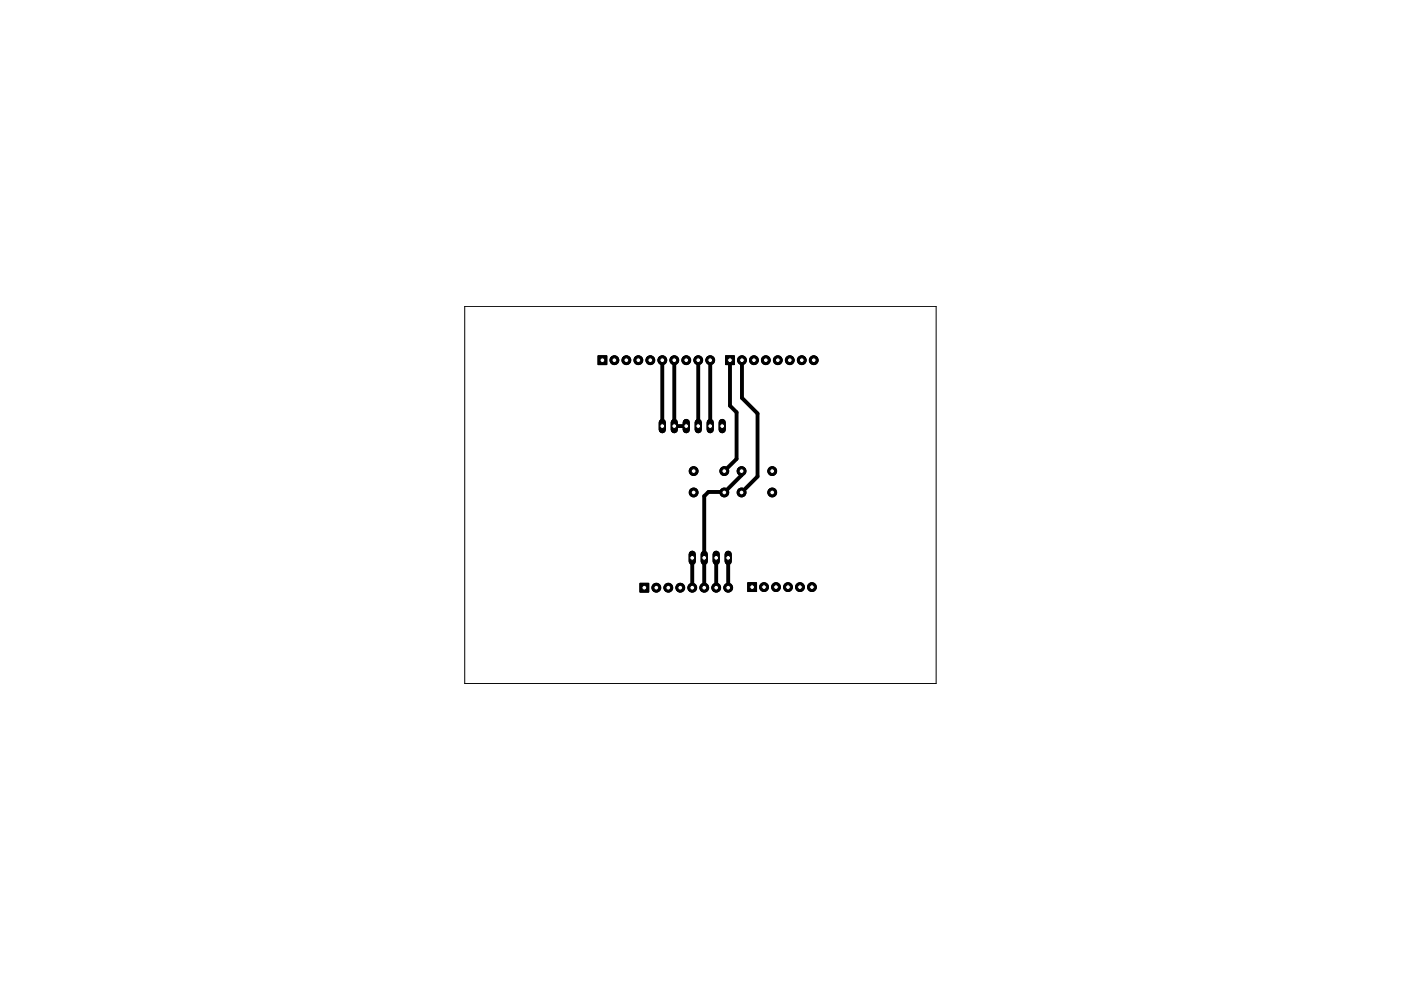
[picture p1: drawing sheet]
<svg xmlns="http://www.w3.org/2000/svg" width="297mm" height="210mm" viewBox="0 0 297 210" stroke-linecap="round" stroke-linejoin="round" font-family="sans-serif">
<path d="M140.4 76.4v13.9M143 76.4v13.9h2.5M148 76.4v13.9M150.6 76.4v13.9M154.8 76.4v9.6l1.4 1.4v9.9l-2.6 2.6M157.3 76.4v8l3.3 3.3v13.3l-3.4 3.4M157.2 99.9v.9l-3.6 3.6-3.4-.1-.9 .9v19.4M146.8 118.3v6.3M151.8 118.3v6.3M154.4 118.3v6.3" fill="none" stroke="#000" stroke-width=".83"/>
<path d="M135.7 123.7h1.8v1.8h-1.8z" fill="#000" stroke="#000" stroke-width=".21"/>
<circle cx="136.6" cy="124.6" r=".51" fill="#fff" stroke="#000" stroke-width=".21"/>
<circle cx="139.1" cy="124.6" r=".93" fill="#000" stroke="#000" stroke-width=".21"/>
<circle cx="139.1" cy="124.6" r=".51" fill="#fff" stroke="#000" stroke-width=".21"/>
<circle cx="141.7" cy="124.6" r=".93" fill="#000" stroke="#000" stroke-width=".21"/>
<circle cx="141.7" cy="124.6" r=".51" fill="#fff" stroke="#000" stroke-width=".21"/>
<circle cx="144.2" cy="124.6" r=".93" fill="#000" stroke="#000" stroke-width=".21"/>
<circle cx="144.2" cy="124.6" r=".51" fill="#fff" stroke="#000" stroke-width=".21"/>
<circle cx="146.8" cy="124.6" r=".93" fill="#000" stroke="#000" stroke-width=".21"/>
<circle cx="146.8" cy="124.6" r=".51" fill="#fff" stroke="#000" stroke-width=".21"/>
<circle cx="149.3" cy="124.6" r=".93" fill="#000" stroke="#000" stroke-width=".21"/>
<circle cx="149.3" cy="124.6" r=".51" fill="#fff" stroke="#000" stroke-width=".21"/>
<circle cx="151.8" cy="124.6" r=".93" fill="#000" stroke="#000" stroke-width=".21"/>
<circle cx="151.8" cy="124.6" r=".51" fill="#fff" stroke="#000" stroke-width=".21"/>
<circle cx="154.4" cy="124.6" r=".93" fill="#000" stroke="#000" stroke-width=".21"/>
<circle cx="154.4" cy="124.6" r=".51" fill="#fff" stroke="#000" stroke-width=".21"/>
<path d="M126.8 75.4h1.9v1.9h-1.9z" fill="#000" stroke="#000" stroke-width=".21"/>
<circle cx="127.7" cy="76.4" r=".51" fill="#fff" stroke="#000" stroke-width=".21"/>
<circle cx="130.3" cy="76.4" r=".93" fill="#000" stroke="#000" stroke-width=".21"/>
<circle cx="130.3" cy="76.4" r=".51" fill="#fff" stroke="#000" stroke-width=".21"/>
<circle cx="132.8" cy="76.4" r=".93" fill="#000" stroke="#000" stroke-width=".21"/>
<circle cx="132.8" cy="76.4" r=".51" fill="#fff" stroke="#000" stroke-width=".21"/>
<circle cx="135.3" cy="76.4" r=".93" fill="#000" stroke="#000" stroke-width=".21"/>
<circle cx="135.3" cy="76.4" r=".51" fill="#fff" stroke="#000" stroke-width=".21"/>
<circle cx="137.9" cy="76.4" r=".93" fill="#000" stroke="#000" stroke-width=".21"/>
<circle cx="137.9" cy="76.4" r=".51" fill="#fff" stroke="#000" stroke-width=".21"/>
<circle cx="140.4" cy="76.4" r=".93" fill="#000" stroke="#000" stroke-width=".21"/>
<circle cx="140.4" cy="76.4" r=".51" fill="#fff" stroke="#000" stroke-width=".21"/>
<circle cx="143" cy="76.4" r=".93" fill="#000" stroke="#000" stroke-width=".21"/>
<circle cx="143" cy="76.4" r=".51" fill="#fff" stroke="#000" stroke-width=".21"/>
<circle cx="145.5" cy="76.4" r=".93" fill="#000" stroke="#000" stroke-width=".21"/>
<circle cx="145.5" cy="76.4" r=".51" fill="#fff" stroke="#000" stroke-width=".21"/>
<circle cx="148" cy="76.4" r=".93" fill="#000" stroke="#000" stroke-width=".21"/>
<circle cx="148" cy="76.4" r=".51" fill="#fff" stroke="#000" stroke-width=".21"/>
<circle cx="150.6" cy="76.4" r=".93" fill="#000" stroke="#000" stroke-width=".21"/>
<circle cx="150.6" cy="76.4" r=".51" fill="#fff" stroke="#000" stroke-width=".21"/>
<path d="M158.5 123.5h1.9v1.9h-1.9z" fill="#000" stroke="#000" stroke-width=".21"/>
<circle cx="159.5" cy="124.5" r=".51" fill="#fff" stroke="#000" stroke-width=".21"/>
<circle cx="162" cy="124.5" r=".93" fill="#000" stroke="#000" stroke-width=".21"/>
<circle cx="162" cy="124.5" r=".51" fill="#fff" stroke="#000" stroke-width=".21"/>
<circle cx="164.5" cy="124.5" r=".93" fill="#000" stroke="#000" stroke-width=".21"/>
<circle cx="164.5" cy="124.5" r=".51" fill="#fff" stroke="#000" stroke-width=".21"/>
<circle cx="167.1" cy="124.5" r=".93" fill="#000" stroke="#000" stroke-width=".21"/>
<circle cx="167.1" cy="124.5" r=".51" fill="#fff" stroke="#000" stroke-width=".21"/>
<circle cx="169.6" cy="124.5" r=".93" fill="#000" stroke="#000" stroke-width=".21"/>
<circle cx="169.6" cy="124.5" r=".51" fill="#fff" stroke="#000" stroke-width=".21"/>
<circle cx="172.1" cy="124.5" r=".93" fill="#000" stroke="#000" stroke-width=".21"/>
<circle cx="172.1" cy="124.5" r=".51" fill="#fff" stroke="#000" stroke-width=".21"/>
<path d="M153.8 75.4h1.9v1.9h-1.9z" fill="#000" stroke="#000" stroke-width=".21"/>
<circle cx="154.8" cy="76.4" r=".51" fill="#fff" stroke="#000" stroke-width=".21"/>
<circle cx="157.3" cy="76.4" r=".93" fill="#000" stroke="#000" stroke-width=".21"/>
<circle cx="157.3" cy="76.4" r=".51" fill="#fff" stroke="#000" stroke-width=".21"/>
<circle cx="159.9" cy="76.4" r=".93" fill="#000" stroke="#000" stroke-width=".21"/>
<circle cx="159.9" cy="76.4" r=".51" fill="#fff" stroke="#000" stroke-width=".21"/>
<circle cx="162.4" cy="76.4" r=".93" fill="#000" stroke="#000" stroke-width=".21"/>
<circle cx="162.4" cy="76.4" r=".51" fill="#fff" stroke="#000" stroke-width=".21"/>
<circle cx="164.9" cy="76.4" r=".93" fill="#000" stroke="#000" stroke-width=".21"/>
<circle cx="164.9" cy="76.4" r=".51" fill="#fff" stroke="#000" stroke-width=".21"/>
<circle cx="167.4" cy="76.4" r=".93" fill="#000" stroke="#000" stroke-width=".21"/>
<circle cx="167.4" cy="76.4" r=".51" fill="#fff" stroke="#000" stroke-width=".21"/>
<circle cx="170" cy="76.4" r=".93" fill="#000" stroke="#000" stroke-width=".21"/>
<circle cx="170" cy="76.4" r=".51" fill="#fff" stroke="#000" stroke-width=".21"/>
<circle cx="172.5" cy="76.4" r=".93" fill="#000" stroke="#000" stroke-width=".21"/>
<circle cx="172.5" cy="76.4" r=".51" fill="#fff" stroke="#000" stroke-width=".21"/>
<path d="M151.8 117.5v1.5" fill="none" stroke="#000" stroke-width="1.5"/>
<circle cx="151.8" cy="118.3" r=".51" fill="#fff" stroke="#000" stroke-width=".21"/>
<path d="M154.4 117.5v1.5" fill="none" stroke="#000" stroke-width="1.5"/>
<circle cx="154.4" cy="118.3" r=".51" fill="#fff" stroke="#000" stroke-width=".21"/>
<path d="M146.8 117.5v1.5" fill="none" stroke="#000" stroke-width="1.5"/>
<circle cx="146.8" cy="118.3" r=".51" fill="#fff" stroke="#000" stroke-width=".21"/>
<path d="M149.3 117.5v1.5" fill="none" stroke="#000" stroke-width="1.5"/>
<circle cx="149.3" cy="118.3" r=".51" fill="#fff" stroke="#000" stroke-width=".21"/>
<path d="M140.4 89.6v1.5" fill="none" stroke="#000" stroke-width="1.5"/>
<circle cx="140.4" cy="90.3" r=".51" fill="#fff" stroke="#000" stroke-width=".21"/>
<path d="M143 89.6v1.5" fill="none" stroke="#000" stroke-width="1.5"/>
<circle cx="143" cy="90.3" r=".51" fill="#fff" stroke="#000" stroke-width=".21"/>
<path d="M145.5 89.6v1.5" fill="none" stroke="#000" stroke-width="1.5"/>
<circle cx="145.5" cy="90.3" r=".51" fill="#fff" stroke="#000" stroke-width=".21"/>
<path d="M148 89.6v1.5" fill="none" stroke="#000" stroke-width="1.5"/>
<circle cx="148" cy="90.3" r=".51" fill="#fff" stroke="#000" stroke-width=".21"/>
<path d="M150.6 89.6v1.5" fill="none" stroke="#000" stroke-width="1.5"/>
<circle cx="150.6" cy="90.3" r=".51" fill="#fff" stroke="#000" stroke-width=".21"/>
<path d="M153.1 89.6v1.5" fill="none" stroke="#000" stroke-width="1.5"/>
<circle cx="153.1" cy="90.3" r=".51" fill="#fff" stroke="#000" stroke-width=".21"/>
<circle cx="153.6" cy="104.4" r=".93" fill="#000" stroke="#000" stroke-width=".21"/>
<circle cx="153.6" cy="104.4" r=".51" fill="#fff" stroke="#000" stroke-width=".21"/>
<circle cx="147.1" cy="104.4" r=".93" fill="#000" stroke="#000" stroke-width=".21"/>
<circle cx="147.1" cy="104.4" r=".51" fill="#fff" stroke="#000" stroke-width=".21"/>
<circle cx="153.6" cy="99.9" r=".93" fill="#000" stroke="#000" stroke-width=".21"/>
<circle cx="153.6" cy="99.9" r=".51" fill="#fff" stroke="#000" stroke-width=".21"/>
<circle cx="147.1" cy="99.9" r=".93" fill="#000" stroke="#000" stroke-width=".21"/>
<circle cx="147.1" cy="99.9" r=".51" fill="#fff" stroke="#000" stroke-width=".21"/>
<circle cx="157.2" cy="99.9" r=".93" fill="#000" stroke="#000" stroke-width=".21"/>
<circle cx="157.2" cy="99.9" r=".51" fill="#fff" stroke="#000" stroke-width=".21"/>
<circle cx="163.7" cy="99.9" r=".93" fill="#000" stroke="#000" stroke-width=".21"/>
<circle cx="163.7" cy="99.9" r=".51" fill="#fff" stroke="#000" stroke-width=".21"/>
<circle cx="157.2" cy="104.4" r=".93" fill="#000" stroke="#000" stroke-width=".21"/>
<circle cx="157.2" cy="104.4" r=".51" fill="#fff" stroke="#000" stroke-width=".21"/>
<circle cx="163.7" cy="104.4" r=".93" fill="#000" stroke="#000" stroke-width=".21"/>
<circle cx="163.7" cy="104.4" r=".51" fill="#fff" stroke="#000" stroke-width=".21"/>
<path d="M135.7 123.7h1.8v1.8h-1.8z" fill="#000" stroke="#000" stroke-width=".21"/>
<circle cx="136.6" cy="124.6" r=".51" fill="#fff" stroke="#000" stroke-width=".21"/>
<circle cx="139.1" cy="124.6" r=".93" fill="#000" stroke="#000" stroke-width=".21"/>
<circle cx="139.1" cy="124.6" r=".51" fill="#fff" stroke="#000" stroke-width=".21"/>
<circle cx="141.7" cy="124.6" r=".93" fill="#000" stroke="#000" stroke-width=".21"/>
<circle cx="141.7" cy="124.6" r=".51" fill="#fff" stroke="#000" stroke-width=".21"/>
<circle cx="144.2" cy="124.6" r=".93" fill="#000" stroke="#000" stroke-width=".21"/>
<circle cx="144.2" cy="124.6" r=".51" fill="#fff" stroke="#000" stroke-width=".21"/>
<circle cx="146.8" cy="124.6" r=".93" fill="#000" stroke="#000" stroke-width=".21"/>
<circle cx="146.8" cy="124.6" r=".51" fill="#fff" stroke="#000" stroke-width=".21"/>
<circle cx="149.3" cy="124.6" r=".93" fill="#000" stroke="#000" stroke-width=".21"/>
<circle cx="149.3" cy="124.6" r=".51" fill="#fff" stroke="#000" stroke-width=".21"/>
<circle cx="151.8" cy="124.6" r=".93" fill="#000" stroke="#000" stroke-width=".21"/>
<circle cx="151.8" cy="124.6" r=".51" fill="#fff" stroke="#000" stroke-width=".21"/>
<circle cx="154.4" cy="124.6" r=".93" fill="#000" stroke="#000" stroke-width=".21"/>
<circle cx="154.4" cy="124.6" r=".51" fill="#fff" stroke="#000" stroke-width=".21"/>
<path d="M126.8 75.4h1.9v1.9h-1.9z" fill="#000" stroke="#000" stroke-width=".21"/>
<circle cx="127.7" cy="76.4" r=".51" fill="#fff" stroke="#000" stroke-width=".21"/>
<circle cx="130.3" cy="76.4" r=".93" fill="#000" stroke="#000" stroke-width=".21"/>
<circle cx="130.3" cy="76.4" r=".51" fill="#fff" stroke="#000" stroke-width=".21"/>
<circle cx="132.8" cy="76.4" r=".93" fill="#000" stroke="#000" stroke-width=".21"/>
<circle cx="132.8" cy="76.4" r=".51" fill="#fff" stroke="#000" stroke-width=".21"/>
<circle cx="135.3" cy="76.4" r=".93" fill="#000" stroke="#000" stroke-width=".21"/>
<circle cx="135.3" cy="76.4" r=".51" fill="#fff" stroke="#000" stroke-width=".21"/>
<circle cx="137.9" cy="76.4" r=".93" fill="#000" stroke="#000" stroke-width=".21"/>
<circle cx="137.9" cy="76.4" r=".51" fill="#fff" stroke="#000" stroke-width=".21"/>
<circle cx="140.4" cy="76.4" r=".93" fill="#000" stroke="#000" stroke-width=".21"/>
<circle cx="140.4" cy="76.4" r=".51" fill="#fff" stroke="#000" stroke-width=".21"/>
<circle cx="143" cy="76.4" r=".93" fill="#000" stroke="#000" stroke-width=".21"/>
<circle cx="143" cy="76.4" r=".51" fill="#fff" stroke="#000" stroke-width=".21"/>
<circle cx="145.5" cy="76.4" r=".93" fill="#000" stroke="#000" stroke-width=".21"/>
<circle cx="145.5" cy="76.4" r=".51" fill="#fff" stroke="#000" stroke-width=".21"/>
<circle cx="148" cy="76.4" r=".93" fill="#000" stroke="#000" stroke-width=".21"/>
<circle cx="148" cy="76.4" r=".51" fill="#fff" stroke="#000" stroke-width=".21"/>
<circle cx="150.6" cy="76.4" r=".93" fill="#000" stroke="#000" stroke-width=".21"/>
<circle cx="150.6" cy="76.4" r=".51" fill="#fff" stroke="#000" stroke-width=".21"/>
<path d="M158.5 123.5h1.9v1.9h-1.9z" fill="#000" stroke="#000" stroke-width=".21"/>
<circle cx="159.5" cy="124.5" r=".51" fill="#fff" stroke="#000" stroke-width=".21"/>
<circle cx="162" cy="124.5" r=".93" fill="#000" stroke="#000" stroke-width=".21"/>
<circle cx="162" cy="124.5" r=".51" fill="#fff" stroke="#000" stroke-width=".21"/>
<circle cx="164.5" cy="124.5" r=".93" fill="#000" stroke="#000" stroke-width=".21"/>
<circle cx="164.5" cy="124.5" r=".51" fill="#fff" stroke="#000" stroke-width=".21"/>
<circle cx="167.1" cy="124.5" r=".93" fill="#000" stroke="#000" stroke-width=".21"/>
<circle cx="167.1" cy="124.5" r=".51" fill="#fff" stroke="#000" stroke-width=".21"/>
<circle cx="169.6" cy="124.5" r=".93" fill="#000" stroke="#000" stroke-width=".21"/>
<circle cx="169.6" cy="124.5" r=".51" fill="#fff" stroke="#000" stroke-width=".21"/>
<circle cx="172.1" cy="124.5" r=".93" fill="#000" stroke="#000" stroke-width=".21"/>
<circle cx="172.1" cy="124.5" r=".51" fill="#fff" stroke="#000" stroke-width=".21"/>
<path d="M153.8 75.4h1.9v1.9h-1.9z" fill="#000" stroke="#000" stroke-width=".21"/>
<circle cx="154.8" cy="76.4" r=".51" fill="#fff" stroke="#000" stroke-width=".21"/>
<circle cx="157.3" cy="76.4" r=".93" fill="#000" stroke="#000" stroke-width=".21"/>
<circle cx="157.3" cy="76.4" r=".51" fill="#fff" stroke="#000" stroke-width=".21"/>
<circle cx="159.9" cy="76.4" r=".93" fill="#000" stroke="#000" stroke-width=".21"/>
<circle cx="159.9" cy="76.4" r=".51" fill="#fff" stroke="#000" stroke-width=".21"/>
<circle cx="162.4" cy="76.4" r=".93" fill="#000" stroke="#000" stroke-width=".21"/>
<circle cx="162.4" cy="76.4" r=".51" fill="#fff" stroke="#000" stroke-width=".21"/>
<circle cx="164.9" cy="76.4" r=".93" fill="#000" stroke="#000" stroke-width=".21"/>
<circle cx="164.9" cy="76.4" r=".51" fill="#fff" stroke="#000" stroke-width=".21"/>
<circle cx="167.4" cy="76.4" r=".93" fill="#000" stroke="#000" stroke-width=".21"/>
<circle cx="167.4" cy="76.4" r=".51" fill="#fff" stroke="#000" stroke-width=".21"/>
<circle cx="170" cy="76.4" r=".93" fill="#000" stroke="#000" stroke-width=".21"/>
<circle cx="170" cy="76.4" r=".51" fill="#fff" stroke="#000" stroke-width=".21"/>
<circle cx="172.5" cy="76.4" r=".93" fill="#000" stroke="#000" stroke-width=".21"/>
<circle cx="172.5" cy="76.4" r=".51" fill="#fff" stroke="#000" stroke-width=".21"/>
<path d="M151.8 117.5v1.5" fill="none" stroke="#000" stroke-width="1.5"/>
<circle cx="151.8" cy="118.3" r=".51" fill="#fff" stroke="#000" stroke-width=".21"/>
<path d="M154.4 117.5v1.5" fill="none" stroke="#000" stroke-width="1.5"/>
<circle cx="154.4" cy="118.3" r=".51" fill="#fff" stroke="#000" stroke-width=".21"/>
<path d="M146.8 117.5v1.5" fill="none" stroke="#000" stroke-width="1.5"/>
<circle cx="146.8" cy="118.3" r=".51" fill="#fff" stroke="#000" stroke-width=".21"/>
<path d="M149.3 117.5v1.5" fill="none" stroke="#000" stroke-width="1.5"/>
<circle cx="149.3" cy="118.3" r=".51" fill="#fff" stroke="#000" stroke-width=".21"/>
<path d="M140.4 89.6v1.5" fill="none" stroke="#000" stroke-width="1.5"/>
<circle cx="140.4" cy="90.3" r=".51" fill="#fff" stroke="#000" stroke-width=".21"/>
<path d="M143 89.6v1.5" fill="none" stroke="#000" stroke-width="1.5"/>
<circle cx="143" cy="90.3" r=".51" fill="#fff" stroke="#000" stroke-width=".21"/>
<path d="M145.5 89.6v1.5" fill="none" stroke="#000" stroke-width="1.5"/>
<circle cx="145.5" cy="90.3" r=".51" fill="#fff" stroke="#000" stroke-width=".21"/>
<path d="M148 89.6v1.5" fill="none" stroke="#000" stroke-width="1.5"/>
<circle cx="148" cy="90.3" r=".51" fill="#fff" stroke="#000" stroke-width=".21"/>
<path d="M150.6 89.6v1.5" fill="none" stroke="#000" stroke-width="1.5"/>
<circle cx="150.6" cy="90.3" r=".51" fill="#fff" stroke="#000" stroke-width=".21"/>
<path d="M153.1 89.6v1.5" fill="none" stroke="#000" stroke-width="1.5"/>
<circle cx="153.1" cy="90.3" r=".51" fill="#fff" stroke="#000" stroke-width=".21"/>
<circle cx="153.6" cy="104.4" r=".93" fill="#000" stroke="#000" stroke-width=".21"/>
<circle cx="153.6" cy="104.4" r=".51" fill="#fff" stroke="#000" stroke-width=".21"/>
<circle cx="147.1" cy="104.4" r=".93" fill="#000" stroke="#000" stroke-width=".21"/>
<circle cx="147.1" cy="104.4" r=".51" fill="#fff" stroke="#000" stroke-width=".21"/>
<circle cx="153.6" cy="99.9" r=".93" fill="#000" stroke="#000" stroke-width=".21"/>
<circle cx="153.6" cy="99.9" r=".51" fill="#fff" stroke="#000" stroke-width=".21"/>
<circle cx="147.1" cy="99.9" r=".93" fill="#000" stroke="#000" stroke-width=".21"/>
<circle cx="147.1" cy="99.9" r=".51" fill="#fff" stroke="#000" stroke-width=".21"/>
<circle cx="157.2" cy="99.9" r=".93" fill="#000" stroke="#000" stroke-width=".21"/>
<circle cx="157.2" cy="99.9" r=".51" fill="#fff" stroke="#000" stroke-width=".21"/>
<circle cx="163.7" cy="99.9" r=".93" fill="#000" stroke="#000" stroke-width=".21"/>
<circle cx="163.7" cy="99.9" r=".51" fill="#fff" stroke="#000" stroke-width=".21"/>
<circle cx="157.2" cy="104.4" r=".93" fill="#000" stroke="#000" stroke-width=".21"/>
<circle cx="157.2" cy="104.4" r=".51" fill="#fff" stroke="#000" stroke-width=".21"/>
<circle cx="163.7" cy="104.4" r=".93" fill="#000" stroke="#000" stroke-width=".21"/>
<circle cx="163.7" cy="104.4" r=".51" fill="#fff" stroke="#000" stroke-width=".21"/>
<path d="M98.5 65h100v79.9h-100z" fill="none" stroke="#000" stroke-width=".21"/>
</svg>
